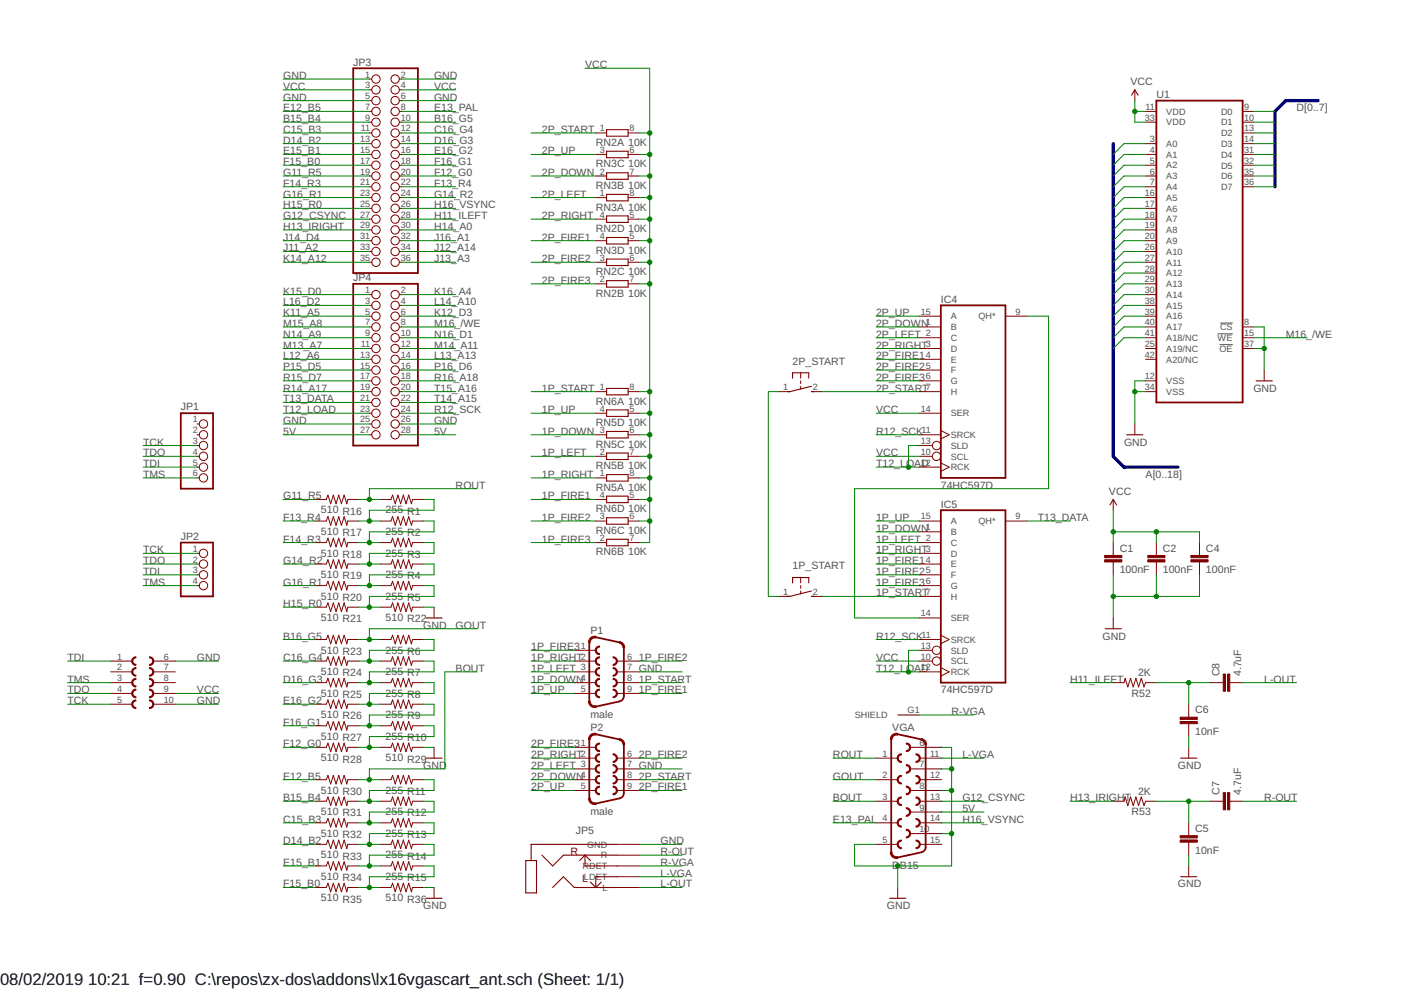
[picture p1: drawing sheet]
<svg xmlns="http://www.w3.org/2000/svg" width="297mm" height="210mm" viewBox="0 0 297 210" stroke-linecap="round" stroke-linejoin="round" font-family="sans-serif">
<defs><g id="words">
<g font-size="3.5">
<text x="0" y="208.9">08/02/2019</text>
<text x="18.7" y="208.9">10:21 f=0.90 C:\repos\zx-dos\addons\lx16vgascart_ant.sch (Sheet: 1/1)</text>
</g>
<g font-size="2.2" fill="#505050">
<text x="60" y="16.8">GND</text>
<text x="74.9" y="13.9">JP3</text>
<text x="92" y="16.8">GND</text>
<text x="124" y="14.5">VCC</text>
<text x="60" y="21.3">GND</text>
<text x="60" y="19">VCC</text>
<text x="60" y="23.6">E12_B5</text>
<text x="92" y="21.3">GND</text>
<text x="92" y="19">VCC</text>
<text x="92" y="23.6">E13_PAL</text>
<text x="239.7" y="18.1">VCC</text>
<text x="245.2" y="20.9">U1</text>
<text x="274.9" y="23.6">D[0..7]</text>
<text x="60" y="25.9">B15_B4</text>
<text x="60" y="28.2">C15_B3</text>
<text x="92" y="25.9">B16_G5</text>
<text x="92" y="28.2">C16_G4</text>
<text x="114.9" y="28.2">2P_START</text>
<text x="60" y="30.5">D14_B2</text>
<text x="60" y="32.8">E15_B1</text>
<text x="60" y="35">F15_B0</text>
<text x="92" y="32.8">E16_G2</text>
<text x="92" y="35">F16_G1</text>
<text x="92" y="30.5">D16_G3</text>
<text x="114.9" y="32.8">2P_UP</text>
<text x="126.3" y="30.9">RN2A 10K</text>
<text x="126.3" y="35.5">RN3C 10K</text>
<text x="60" y="39.6">F14_R3</text>
<text x="60" y="37.3">G11_R5</text>
<text x="60" y="41.9">G16_R1</text>
<text x="92" y="41.9">G14_R2</text>
<text x="92" y="37.3">F12_G0</text>
<text x="92" y="39.6">F13_R4</text>
<text x="114.9" y="41.9">2P_LEFT</text>
<text x="114.9" y="37.3">2P_DOWN</text>
<text x="126.3" y="40.1">RN3B 10K</text>
<text x="60" y="46.5">G12_CSYNC</text>
<text x="60" y="44.2">H15_R0</text>
<text x="92" y="46.5">H11_ILEFT</text>
<text x="92" y="44.2">H16_VSYNC</text>
<text x="114.9" y="46.5">2P_RIGHT</text>
<text x="126.3" y="44.6">RN3A 10K</text>
<text x="60" y="51">J14_D4</text>
<text x="60" y="53.3">J11_A2</text>
<text x="60" y="48.8">H13_IRIGHT</text>
<text x="92" y="53.3">J12_A14</text>
<text x="92" y="51">J16_A1</text>
<text x="92" y="48.8">H14_A0</text>
<text x="114.9" y="51">2P_FIRE1</text>
<text x="126.3" y="49.2">RN2D 10K</text>
<text x="126.3" y="53.8">RN3D 10K</text>
<text x="60" y="55.6">K14_A12</text>
<text x="74.9" y="59.6">JP4</text>
<text x="92" y="55.6">J13_A3</text>
<text x="114.9" y="55.6">2P_FIRE2</text>
<text x="126.3" y="58.4">RN2C 10K</text>
<text x="60" y="64.8">L16_D2</text>
<text x="60" y="62.5">K15_D0</text>
<text x="92" y="64.8">L14_A10</text>
<text x="92" y="62.5">K16_A4</text>
<text x="114.9" y="60.2">2P_FIRE3</text>
<text x="126.3" y="62.9">RN2B 10K</text>
<text x="199.5" y="64.2">IC4</text>
<text x="60" y="67">K11_A5</text>
<text x="60" y="71.6">N14_A9</text>
<text x="60" y="69.3">M15_A8</text>
<text x="92" y="67">K12_D3</text>
<text x="92" y="69.3">M16_/WE</text>
<text x="92" y="71.6">N16_D1</text>
<text x="185.8" y="71.6">2P_LEFT</text>
<text x="185.8" y="69.3">2P_DOWN</text>
<text x="185.8" y="67">2P_UP</text>
<text x="272.6" y="71.6">M16_/WE</text>
<text x="60" y="73.9">M13_A7</text>
<text x="60" y="76.2">L12_A6</text>
<text x="92" y="76.2">L13_A13</text>
<text x="92" y="73.9">M14_A11</text>
<text x="168" y="77.3">2P_START</text>
<text x="185.8" y="73.9">2P_RIGHT</text>
<text x="185.8" y="76.2">2P_FIRE1</text>
<text x="60" y="78.5">P15_D5</text>
<text x="60" y="80.7">R15_D7</text>
<text x="60" y="83">R14_A17</text>
<text x="92" y="78.5">P16_D6</text>
<text x="92" y="83">T15_A16</text>
<text x="92" y="80.7">R16_A18</text>
<text x="114.9" y="83">1P_START</text>
<text x="185.8" y="78.5">2P_FIRE2</text>
<text x="185.8" y="80.7">2P_FIRE3</text>
<text x="185.8" y="83">2P_START</text>
<text x="265.8" y="83">GND</text>
<text x="38.3" y="87">JP1</text>
<text x="60" y="89.9">GND</text>
<text x="60" y="85.3">T13_DATA</text>
<text x="60" y="87.6">T12_LOAD</text>
<text x="92" y="89.9">GND</text>
<text x="92" y="87.6">R12_SCK</text>
<text x="92" y="85.3">T14_A15</text>
<text x="114.9" y="87.6">1P_UP</text>
<text x="126.3" y="85.8">RN6A 10K</text>
<text x="185.8" y="87.6">VCC</text>
<text x="30.3" y="94.5">TCK</text>
<text x="60" y="92.2">5V</text>
<text x="92" y="92.2">5V</text>
<text x="114.9" y="92.2">1P_DOWN</text>
<text x="126.3" y="94.9">RN5C 10K</text>
<text x="126.3" y="90.3">RN5D 10K</text>
<text x="185.8" y="92.2">R12_SCK</text>
<text x="238.3" y="94.5">GND</text>
<text x="30.3" y="96.7">TDO</text>
<text x="30.3" y="99">TDI</text>
<text x="30.3" y="101.3">TMS</text>
<text x="114.9" y="96.7">1P_LEFT</text>
<text x="114.9" y="101.3">1P_RIGHT</text>
<text x="126.3" y="99.5">RN5B 10K</text>
<text x="185.8" y="96.7">VCC</text>
<text x="185.8" y="99">T12_LOAD</text>
<text x="242.9" y="101.3">A[0..18]</text>
<text x="60" y="105.9">G11_R5</text>
<text x="96.6" y="103.6">ROUT</text>
<text x="114.9" y="105.9">1P_FIRE1</text>
<text x="126.3" y="104.1">RN5A 10K</text>
<text x="199.5" y="103.6">74HC597D</text>
<text x="199.5" y="107.6">IC5</text>
<text x="235.1" y="105">VCC</text>
<text x="60" y="110.5">F13_R4</text>
<text x="68" y="108.9">510 R16</text>
<text x="68" y="113.4">510 R17</text>
<text x="81.8" y="108.9">255 R1</text>
<text x="81.8" y="113.4">255 R2</text>
<text x="114.9" y="110.5">1P_FIRE2</text>
<text x="126.3" y="113.2">RN6C 10K</text>
<text x="126.3" y="108.6">RN6D 10K</text>
<text x="185.8" y="110.5">1P_UP</text>
<text x="185.8" y="112.7">1P_DOWN</text>
<text x="220" y="110.5">T13_DATA</text>
<text x="30.3" y="117.3">TCK</text>
<text x="30.3" y="119.6">TDO</text>
<text x="38.3" y="114.5">JP2</text>
<text x="60" y="119.6">G14_R2</text>
<text x="60" y="115">F14_R3</text>
<text x="68" y="118">510 R18</text>
<text x="81.8" y="118">255 R3</text>
<text x="114.9" y="115">1P_FIRE3</text>
<text x="126.3" y="117.8">RN6B 10K</text>
<text x="185.8" y="115">1P_LEFT</text>
<text x="185.8" y="117.3">1P_RIGHT</text>
<text x="185.8" y="119.6">1P_FIRE1</text>
<text x="237.4" y="117">C1</text>
<text x="246.6" y="117">C2</text>
<text x="255.7" y="117">C4</text>
<text x="30.3" y="121.9">TDI</text>
<text x="30.3" y="124.2">TMS</text>
<text x="60" y="124.2">G16_R1</text>
<text x="68" y="122.6">510 R19</text>
<text x="81.8" y="122.6">255 R4</text>
<text x="168" y="120.7">1P_START</text>
<text x="185.8" y="121.9">1P_FIRE2</text>
<text x="185.8" y="124.2">1P_FIRE3</text>
<text x="237.4" y="121.5">100nF</text>
<text x="246.6" y="121.5">100nF</text>
<text x="255.7" y="121.5">100nF</text>
<text x="60" y="128.7">H15_R0</text>
<text x="68" y="127.1">510 R20</text>
<text x="68" y="131.7">510 R21</text>
<text x="81.8" y="127.1">255 R5</text>
<text x="81.8" y="131.7">510 R22</text>
<text x="185.8" y="126.5">1P_START</text>
<text x="60" y="135.6">B16_G5</text>
<text x="89.8" y="133.3">GND</text>
<text x="96.6" y="133.3">GOUT</text>
<text x="112.6" y="137.9">1P_FIRE3</text>
<text x="125.2" y="134.5">P1</text>
<text x="185.8" y="135.6">R12_SCK</text>
<text x="233.8" y="135.6">GND</text>
<text x="14.3" y="140.2">TDI</text>
<text x="41.8" y="140.2">GND</text>
<text x="60" y="140.2">C16_G4</text>
<text x="68" y="138.6">510 R23</text>
<text x="68" y="143.1">510 R24</text>
<text x="81.8" y="138.6">255 R6</text>
<text x="81.8" y="143.1">255 R7</text>
<text x="96.6" y="142.5">BOUT</text>
<text x="112.6" y="142.5">1P_LEFT</text>
<text x="112.6" y="140.2">1P_RIGHT</text>
<text x="135.5" y="142.5">GND</text>
<text x="135.5" y="140.2">1P_FIRE2</text>
<text x="185.8" y="140.2">VCC</text>
<text x="185.8" y="142.5">T12_LOAD</text>
<text x="241.3" y="143.4">2K</text>
<text x="258.6" y="143.4" transform="rotate(-90 258.6 143.4)">C8</text>
<text x="263.1" y="143.4" transform="rotate(-90 263.1 143.4)">4.7uF</text>
<text x="14.3" y="149.3">TCK</text>
<text x="14.3" y="147">TDO</text>
<text x="14.3" y="144.7">TMS</text>
<text x="41.8" y="149.3">GND</text>
<text x="41.8" y="147">VCC</text>
<text x="60" y="149.3">E16_G2</text>
<text x="60" y="144.7">D16_G3</text>
<text x="68" y="147.7">510 R25</text>
<text x="81.8" y="147.7">255 R8</text>
<text x="112.6" y="147">1P_UP</text>
<text x="112.6" y="144.7">1P_DOWN</text>
<text x="135.5" y="144.7">1P_START</text>
<text x="135.5" y="147">1P_FIRE1</text>
<text x="199.5" y="147">74HC597D</text>
<text x="226.9" y="144.7">H11_ILEFT</text>
<text x="239.9" y="147.7">R52</text>
<text x="268" y="144.7">L-OUT</text>
<text x="60" y="153.9">F16_G1</text>
<text x="68" y="152.3">510 R26</text>
<text x="81.8" y="152.3">255 R9</text>
<text x="125.2" y="152.2">male</text>
<text x="125.2" y="155">P2</text>
<text x="189.2" y="155">VGA</text>
<text x="201.8" y="151.6">R-VGA</text>
<text x="253.4" y="155.8">10nF</text>
<text x="253.4" y="151.3">C6</text>
<text x="60" y="158.5">F12_G0</text>
<text x="68" y="156.9">510 R27</text>
<text x="68" y="161.4">510 R28</text>
<text x="81.8" y="156.9">255 R10</text>
<text x="81.8" y="161.4">510 R29</text>
<text x="112.6" y="160.7">2P_RIGHT</text>
<text x="112.6" y="158.5">2P_FIRE3</text>
<text x="135.5" y="160.7">2P_FIRE2</text>
<text x="176.6" y="160.7">ROUT</text>
<text x="204" y="160.7">L-VGA</text>
<text x="60" y="165.3">E12_B5</text>
<text x="89.8" y="163">GND</text>
<text x="112.6" y="163">2P_LEFT</text>
<text x="112.6" y="165.3">2P_DOWN</text>
<text x="112.6" y="167.6">2P_UP</text>
<text x="135.5" y="163">GND</text>
<text x="135.5" y="167.6">2P_FIRE1</text>
<text x="135.5" y="165.3">2P_START</text>
<text x="176.6" y="165.3">GOUT</text>
<text x="249.8" y="163">GND</text>
<text x="60" y="169.9">B15_B4</text>
<text x="68" y="168.3">510 R30</text>
<text x="68" y="172.9">510 R31</text>
<text x="81.8" y="168.3">255 R11</text>
<text x="81.8" y="172.9">255 R12</text>
<text x="125.2" y="172.7">male</text>
<text x="176.6" y="169.9">BOUT</text>
<text x="204" y="169.9">G12_CSYNC</text>
<text x="204" y="172.2">5V</text>
<text x="226.9" y="169.9">H13_IRIGHT</text>
<text x="239.9" y="172.8">R53</text>
<text x="241.3" y="168.5">2K</text>
<text x="258.6" y="168.5" transform="rotate(-90 258.6 168.5)">C7</text>
<text x="263.1" y="168.5" transform="rotate(-90 263.1 168.5)">4.7uF</text>
<text x="268" y="169.9">R-OUT</text>
<text x="60" y="179">D14_B2</text>
<text x="60" y="174.5">C15_B3</text>
<text x="68" y="177.4">510 R32</text>
<text x="81.8" y="177.4">255 R13</text>
<text x="122.1" y="176.7">JP5</text>
<text x="140" y="179">GND</text>
<text x="176.6" y="174.5">E13_PAL</text>
<text x="204" y="174.5">H16_VSYNC</text>
<text x="253.4" y="176.4">C5</text>
<text x="60" y="183.6">E15_B1</text>
<text x="68" y="182">510 R33</text>
<text x="81.8" y="182">255 R14</text>
<text x="140" y="181.3">R-OUT</text>
<text x="140" y="183.6">R-VGA</text>
<text x="140" y="185.9">L-VGA</text>
<text x="189.2" y="184.2">D</text>
<text x="190.8" y="184.2">B15</text>
<text x="253.4" y="181">10nF</text>
<text x="60" y="188.2">F15_B0</text>
<text x="68" y="186.6">510 R34</text>
<text x="68" y="191.1">510 R35</text>
<text x="81.8" y="186.6">255 R15</text>
<text x="81.8" y="191.1">510 R36</text>
<text x="140" y="188.2">L-OUT</text>
<text x="249.8" y="188.2">GND</text>
<text x="89.8" y="192.7">GND</text>
<text x="188" y="192.7">GND</text>
</g>
<g font-size="2.2" fill="#800000">
<text x="120.9" y="181.3">R</text>
<text x="123.4" y="187">L</text>
</g>
<g font-size="1.9" fill="#505050">
<text x="77.4" y="16.4">1</text>
<text x="85" y="16.4">2</text>
<text x="77.4" y="18.7">3</text>
<text x="77.4" y="21">5</text>
<text x="77.4" y="23.3">7</text>
<text x="85" y="18.7">4</text>
<text x="85" y="21">6</text>
<text x="85" y="23.3">8</text>
<text x="242.8" y="23.3">11</text>
<text x="263.8" y="23.3">9</text>
<text x="76.5" y="27.9">11</text>
<text x="77.4" y="25.6">9</text>
<text x="85" y="25.6">10</text>
<text x="85" y="27.9">12</text>
<text x="127.2" y="27.9">1</text>
<text x="133.5" y="27.9">8</text>
<text x="242.7" y="25.6">33</text>
<text x="247.3" y="24.3">VDD</text>
<text x="247.3" y="26.6">VDD</text>
<text x="258.9" y="24.3">D0</text>
<text x="258.9" y="26.6">D1</text>
<text x="258.9" y="28.9">D2</text>
<text x="263.8" y="25.6">10</text>
<text x="263.8" y="27.9">13</text>
<text x="76.3" y="30.1">13</text>
<text x="76.3" y="32.4">15</text>
<text x="76.3" y="34.7">17</text>
<text x="85" y="30.1">14</text>
<text x="85" y="32.4">16</text>
<text x="85" y="34.7">18</text>
<text x="127.2" y="32.4">3</text>
<text x="133.5" y="32.4">6</text>
<text x="243.8" y="30.1">3</text>
<text x="243.8" y="32.4">4</text>
<text x="243.8" y="34.7">5</text>
<text x="247.3" y="31.2">A0</text>
<text x="247.3" y="33.4">A1</text>
<text x="247.3" y="35.7">A2</text>
<text x="258.9" y="31.2">D3</text>
<text x="258.9" y="33.4">D4</text>
<text x="258.9" y="35.7">D5</text>
<text x="263.8" y="30.1">14</text>
<text x="263.8" y="32.4">31</text>
<text x="263.8" y="34.7">32</text>
<text x="76.3" y="37">19</text>
<text x="76.3" y="39.3">21</text>
<text x="76.3" y="41.6">23</text>
<text x="85" y="37">20</text>
<text x="85" y="39.3">22</text>
<text x="85" y="41.6">24</text>
<text x="127.2" y="37">2</text>
<text x="127.2" y="41.6">1</text>
<text x="133.5" y="37">7</text>
<text x="133.5" y="41.6">8</text>
<text x="242.7" y="41.6">16</text>
<text x="243.8" y="37">6</text>
<text x="243.8" y="39.3">7</text>
<text x="247.3" y="38">A3</text>
<text x="247.3" y="40.3">A4</text>
<text x="258.9" y="38">D6</text>
<text x="258.9" y="40.3">D7</text>
<text x="263.8" y="37">35</text>
<text x="263.8" y="39.3">36</text>
<text x="76.3" y="43.9">25</text>
<text x="76.3" y="46.1">27</text>
<text x="85" y="43.9">26</text>
<text x="85" y="46.1">28</text>
<text x="127.2" y="46.1">4</text>
<text x="133.5" y="46.1">5</text>
<text x="242.7" y="43.9">17</text>
<text x="242.7" y="46.1">18</text>
<text x="247.3" y="42.6">A5</text>
<text x="247.3" y="44.9">A6</text>
<text x="247.3" y="47.2">A7</text>
<text x="76.3" y="48.4">29</text>
<text x="76.3" y="50.7">31</text>
<text x="76.3" y="53">33</text>
<text x="85" y="48.4">30</text>
<text x="85" y="50.7">32</text>
<text x="85" y="53">34</text>
<text x="127.2" y="50.7">4</text>
<text x="133.5" y="50.7">5</text>
<text x="242.7" y="48.4">19</text>
<text x="242.7" y="50.7">20</text>
<text x="242.7" y="53">26</text>
<text x="247.3" y="49.4">A8</text>
<text x="247.3" y="51.7">A9</text>
<text x="76.3" y="55.3">35</text>
<text x="85" y="55.3">36</text>
<text x="127.2" y="55.3">3</text>
<text x="127.2" y="59.9">2</text>
<text x="133.5" y="55.3">6</text>
<text x="133.5" y="59.9">7</text>
<text x="242.7" y="55.3">27</text>
<text x="242.7" y="57.6">28</text>
<text x="242.7" y="59.9">29</text>
<text x="247.3" y="54">A10</text>
<text x="247.3" y="56.3">A11</text>
<text x="247.3" y="58.6">A12</text>
<text x="77.4" y="62.1">1</text>
<text x="77.4" y="64.4">3</text>
<text x="85" y="62.1">2</text>
<text x="85" y="64.4">4</text>
<text x="242.7" y="62.1">30</text>
<text x="242.7" y="64.4">38</text>
<text x="247.3" y="60.9">A13</text>
<text x="247.3" y="63.2">A14</text>
<text x="247.3" y="65.4">A15</text>
<text x="77.4" y="66.7">5</text>
<text x="77.4" y="69">7</text>
<text x="77.4" y="71.3">9</text>
<text x="85" y="66.7">6</text>
<text x="85" y="69">8</text>
<text x="85" y="71.3">10</text>
<text x="195.2" y="66.7">15</text>
<text x="196.3" y="69">1</text>
<text x="196.3" y="71.3">2</text>
<text x="201.6" y="70">B</text>
<text x="201.6" y="67.7">A</text>
<text x="207.4" y="67.7">QH*</text>
<text x="215.3" y="66.7">9</text>
<text x="242.7" y="66.7">39</text>
<text x="242.7" y="69">40</text>
<text x="242.7" y="71.3">41</text>
<text x="247.3" y="67.7">A16</text>
<text x="247.3" y="70">A17</text>
<text x="258.7" y="70">CS</text>
<text x="263.8" y="69">8</text>
<text x="263.8" y="71.3">15</text>
<text x="76.3" y="75.9">13</text>
<text x="76.5" y="73.6">11</text>
<text x="85" y="73.6">12</text>
<text x="85" y="75.9">14</text>
<text x="196.3" y="73.6">3</text>
<text x="196.3" y="75.9">4</text>
<text x="201.6" y="72.3">C</text>
<text x="201.6" y="74.6">D</text>
<text x="201.6" y="76.9">E</text>
<text x="242.7" y="73.6">25</text>
<text x="242.7" y="75.9">42</text>
<text x="247.3" y="72.3">A18/NC</text>
<text x="247.3" y="74.6">A19/NC</text>
<text x="247.3" y="76.9">A20/NC</text>
<text x="258.1" y="72.3">WE</text>
<text x="258.6" y="74.6">OE</text>
<text x="263.8" y="73.6">37</text>
<text x="76.3" y="78.1">15</text>
<text x="76.3" y="80.4">17</text>
<text x="76.3" y="82.7">19</text>
<text x="85" y="78.1">16</text>
<text x="85" y="80.4">18</text>
<text x="85" y="82.7">20</text>
<text x="127.2" y="82.7">1</text>
<text x="133.5" y="82.7">8</text>
<text x="166.1" y="82.7">1</text>
<text x="172.4" y="82.7">2</text>
<text x="196.3" y="78.1">5</text>
<text x="196.3" y="80.4">6</text>
<text x="196.3" y="82.7">7</text>
<text x="201.6" y="79.1">F</text>
<text x="201.6" y="81.4">G</text>
<text x="201.6" y="83.7">H</text>
<text x="242.7" y="80.4">12</text>
<text x="242.7" y="82.7">34</text>
<text x="247.3" y="81.4">VSS</text>
<text x="247.3" y="83.7">VSS</text>
<text x="40.9" y="89.6">1</text>
<text x="76.3" y="85">21</text>
<text x="76.3" y="87.3">23</text>
<text x="76.3" y="89.6">25</text>
<text x="85" y="85">22</text>
<text x="85" y="87.3">24</text>
<text x="85" y="89.6">26</text>
<text x="127.2" y="87.3">4</text>
<text x="133.5" y="87.3">5</text>
<text x="195.2" y="87.3">14</text>
<text x="201.6" y="88.3">SER</text>
<text x="40.9" y="91.9">2</text>
<text x="40.9" y="94.1">3</text>
<text x="76.3" y="91.9">27</text>
<text x="85" y="91.9">28</text>
<text x="127.2" y="91.9">3</text>
<text x="133.5" y="91.9">6</text>
<text x="195.2" y="94.1">13</text>
<text x="195.4" y="91.9">11</text>
<text x="201.6" y="92.9">SRCK</text>
<text x="201.6" y="95.1">SLD</text>
<text x="40.9" y="96.4">4</text>
<text x="40.9" y="98.7">5</text>
<text x="40.9" y="101">6</text>
<text x="127.2" y="96.4">2</text>
<text x="127.2" y="101">1</text>
<text x="133.5" y="96.4">7</text>
<text x="133.5" y="101">8</text>
<text x="195.2" y="96.4">10</text>
<text x="195.2" y="98.7">12</text>
<text x="201.6" y="97.4">SCL</text>
<text x="201.6" y="99.7">RCK</text>
<text x="127.2" y="105.6">4</text>
<text x="133.5" y="105.6">5</text>
<text x="127.2" y="110.1">3</text>
<text x="133.5" y="110.1">6</text>
<text x="195.2" y="110.1">15</text>
<text x="196.3" y="112.4">1</text>
<text x="201.6" y="113.4">B</text>
<text x="201.6" y="111.1">A</text>
<text x="207.4" y="111.2">QH*</text>
<text x="215.3" y="110.1">9</text>
<text x="40.9" y="117">1</text>
<text x="40.9" y="119.3">2</text>
<text x="127.2" y="114.7">2</text>
<text x="133.5" y="114.7">7</text>
<text x="196.3" y="114.7">2</text>
<text x="196.3" y="117">3</text>
<text x="196.3" y="119.3">4</text>
<text x="201.6" y="115.7">C</text>
<text x="201.6" y="118">D</text>
<text x="40.9" y="121.6">3</text>
<text x="40.9" y="123.9">4</text>
<text x="196.3" y="121.6">5</text>
<text x="196.3" y="123.9">6</text>
<text x="201.6" y="120.3">E</text>
<text x="201.6" y="122.6">F</text>
<text x="201.6" y="124.9">G</text>
<text x="166.1" y="126.1">1</text>
<text x="172.4" y="126.1">2</text>
<text x="195.2" y="130.7">14</text>
<text x="196.3" y="126.1">7</text>
<text x="201.6" y="127.1">H</text>
<text x="201.6" y="131.7">SER</text>
<text x="123.1" y="137.6">1</text>
<text x="195.2" y="137.6">13</text>
<text x="195.4" y="135.3">11</text>
<text x="201.6" y="136.3">SRCK</text>
<text x="24.9" y="139.9">1</text>
<text x="24.9" y="142.1">2</text>
<text x="34.7" y="139.9">6</text>
<text x="34.7" y="142.1">7</text>
<text x="123.1" y="139.9">2</text>
<text x="123.1" y="142.1">3</text>
<text x="133" y="139.9">6</text>
<text x="133" y="142.1">7</text>
<text x="195.2" y="139.9">10</text>
<text x="195.2" y="142.1">12</text>
<text x="201.6" y="140.9">SCL</text>
<text x="201.6" y="143.1">RCK</text>
<text x="201.6" y="138.6">SLD</text>
<text x="24.9" y="144.4">3</text>
<text x="24.9" y="146.7">4</text>
<text x="24.9" y="149">5</text>
<text x="34.7" y="144.4">8</text>
<text x="34.7" y="146.7">9</text>
<text x="34.7" y="149">10</text>
<text x="123.1" y="144.4">4</text>
<text x="123.1" y="146.7">5</text>
<text x="133" y="144.4">8</text>
<text x="133" y="146.7">9</text>
<text x="181.2" y="152.3">SHIELD</text>
<text x="192.4" y="151.3">G1</text>
<text x="123.1" y="158.1">1</text>
<text x="123.1" y="160.4">2</text>
<text x="133" y="160.4">6</text>
<text x="187.1" y="160.4">1</text>
<text x="194.9" y="158.1">6</text>
<text x="197.2" y="160.4">11</text>
<text x="123.1" y="162.7">3</text>
<text x="123.1" y="165">4</text>
<text x="123.1" y="167.3">5</text>
<text x="133" y="162.7">7</text>
<text x="133" y="165">8</text>
<text x="133" y="167.3">9</text>
<text x="187.1" y="165">2</text>
<text x="194.9" y="162.7">7</text>
<text x="194.9" y="167.3">8</text>
<text x="197.2" y="165">12</text>
<text x="187.1" y="169.6">3</text>
<text x="194.9" y="171.8">9</text>
<text x="197.2" y="169.6">13</text>
<text x="124.5" y="179.7">GND</text>
<text x="187.1" y="174.1">4</text>
<text x="187.1" y="178.7">5</text>
<text x="194.9" y="176.4">10</text>
<text x="197.2" y="174.1">14</text>
<text x="197.2" y="178.7">15</text>
<text x="123.5" y="184.3">RDET</text>
<text x="127.4" y="182">R</text>
<text x="123.8" y="186.6">LDET</text>
<text x="127.7" y="188.9">L</text>
</g>
</g></defs>
<path d="M258.1 70.8h3.3M258.6 73.1h2.8M258.7 68.5h2.7" fill="none" stroke="#505050" stroke-width=".21"/>
<g fill="none" stroke="#800000" stroke-width=".23">
<path d="M128.6 27.5h4.6v1.4h-4.6zM128.6 32.1h4.6v1.3h-4.6zM128.6 36.6h4.6v1.4h-4.6zM239.9 20.2l.7-1.2 .7 1.2M128.6 41.2h4.6v1.4h-4.6zM128.6 45.8h4.6v1.4h-4.6zM128.6 50.4h4.6v1.3h-4.6zM128.6 54.9h4.6v1.4h-4.6zM128.6 59.5h4.6v1.4h-4.6zM128.6 82.4h4.6v1.3h-4.6zM128.6 86.9h4.6v1.4h-4.6zM128.6 91.5h4.6v1.4h-4.6z"/>
<path d="M128.6 96.1h4.6v1.3h-4.6zM168 80.2v-1.2h3.5v1.2M172 81.9l-4.5 1.1h-.6M172 83h.6M238.9 92.2h3.4M266.3 80.8h3.4M128.6 100.6h4.6v1.4h-4.6zM128.6 105.2h4.6v1.4h-4.6zM128.6 109.8h4.6v1.3h-4.6zM128.6 114.3h4.6v1.4h-4.6zM235.4 107l.6-1.1 .7 1.1M90.3 131h3.4"/>
<path d="M168 123.6v-1.2h3.5v1.2M172 125.3l-4.5 1.1h-.6M172 126.4h.6M234.3 133.3h3.4M90.3 160.7h3.4M130.9 179h-18.3v3.5M250.3 160.7h3.4M90.3 190.5h3.4M111.5 182.5h2.2v6.8h-2.2zM114.9 181.3l2.3 2.3 2.3-2.3h11.4M117.2 188.2l2.3-2.3 2.3 2.3h9.1M124 181.3l-1.1 1.2"/>
<path d="M124 181.3v2.3h6.9M124 181.3l1.2 1.2M125.2 187l1.1 1.2M127.5 187l-1.2 1.2M130.9 185.9h-4.6v2.3M188.6 190.5h3.4M250.3 185.9h3.4"/>
</g>
<g fill="none" stroke="#800000" stroke-width=".21">
<path d="M78.3 16.8h.5M78.3 19h.5M84.7 16.8h.5M84.7 19h.5M240.6 19v2.3M78.3 21.3h.5M78.3 23.6h.5M78.3 25.9h.5M78.3 28.2h.5M78.3 30.5h.5M78.3 32.7h.5M78.3 35h.5"/>
<path d="M78.3 37.3h.5M78.3 39.6h.5M84.7 21.3h.5M84.7 23.6h.5M84.7 25.9h.5M84.7 28.2h.5M84.7 30.5h.5M84.7 32.7h.5M84.7 35h.5M84.7 37.3h.5M84.7 39.6h.5M126.3 28.2h2.3"/>
<path d="M126.3 32.7h2.3M126.3 37.3h2.3M133.2 28.2h2.3M133.2 32.7h2.3M133.2 37.3h2.3M242.9 23.6h2.3M242.9 25.9h2.3M242.9 30.5h2.3M242.9 32.7h2.3M242.9 35h2.3M242.9 37.3h2.3M242.9 39.6h2.3"/>
<path d="M263.5 23.6h2.2M263.5 25.9h2.2M263.5 28.2h2.2M263.5 30.5h2.2M263.5 32.7h2.2M263.5 35h2.2M263.5 37.3h2.2M263.5 39.6h2.2M78.3 41.9h.5M78.3 44.2h.5M78.3 46.5h.5M78.3 48.7h.5"/>
<path d="M78.3 51h.5M78.3 53.3h.5M78.3 55.6h.5M84.7 41.9h.5M84.7 44.2h.5M84.7 46.5h.5M84.7 48.7h.5M84.7 51h.5M84.7 53.3h.5M84.7 55.6h.5M126.3 41.9h2.3M126.3 46.5h2.3"/>
<path d="M126.3 51h2.3M126.3 55.6h2.3M133.2 41.9h2.3M133.2 46.5h2.3M133.2 51h2.3M133.2 55.6h2.3M242.9 41.9h2.3M242.9 44.2h2.3M242.9 46.5h2.3M242.9 48.7h2.3M242.9 51h2.3M242.9 53.3h2.3"/>
<path d="M242.9 55.6h2.3M242.9 57.9h2.3M78.3 62.5h.5M78.3 64.7h.5M78.3 67h.5M78.3 69.3h.5M78.3 71.6h.5M78.3 73.9h.5M78.3 76.2h.5M78.3 78.5h.5M84.7 62.5h.5M84.7 64.7h.5"/>
<path d="M84.7 67h.5M84.7 69.3h.5M84.7 71.6h.5M84.7 73.9h.5M84.7 76.2h.5M84.7 78.5h.5M126.3 60.2h2.3M133.2 60.2h2.3M169.8 79v1.2M194.9 67h4.6M194.9 69.3h4.6M194.9 71.6h4.6"/>
<path d="M194.9 73.9h4.6M194.9 76.2h4.6M194.9 78.5h4.6M213.2 67h4.5M242.9 62.5h2.3M242.9 64.7h2.3M242.9 67h2.3M242.9 69.3h2.3M242.9 71.6h2.3M242.9 73.9h2.3M242.9 76.2h2.3M242.9 60.2h2.3"/>
<path d="M263.5 69.3h2.2M263.5 71.6h2.2M263.5 73.9h2.2M268 78.5v2.3M41.7 89.9h.5M41.7 92.2h.5M41.7 96.8h.5M41.7 99h.5M41.7 94.5h.5M78.3 80.8h.5M78.3 83h.5M78.3 85.3h.5"/>
<path d="M78.3 87.6h.5M78.3 89.9h.5M78.3 92.2h.5M84.7 80.8h.5M84.7 83h.5M84.7 85.3h.5M84.7 87.6h.5M84.7 89.9h.5M84.7 92.2h.5M126.3 83h2.3M126.3 87.6h2.3M126.3 92.2h2.3"/>
<path d="M126.3 96.8h2.3M133.2 83h2.3M133.2 87.6h2.3M133.2 92.2h2.3M133.2 96.8h2.3M165.2 83h2.3M169.8 80.8v.5M169.8 81.9v.6M172 83h2.3M194.9 80.8h4.6M194.9 83h4.6M194.9 87.6h4.6"/>
<path d="M194.9 92.2h4.6M194.9 96.8h2.8M194.9 99h4.6M194.9 94.5h2.8M199.5 91.3l1.8 .9-1.8 .9M199.5 98.1l1.8 .9-1.8 .9M240.6 89.9v2.3M242.9 80.8h2.3M242.9 83h2.3M41.7 101.3h.5M41.7 117.3h.5M41.7 119.6h.5"/>
<path d="M66.9 110.5h2.3l.3-1 .6 1.9 .6-1.9 .5 1.9 .6-1.9 .6 1.9 .6-1.9 .5 1.9 .2-.9h2.3M66.9 115h2.3l.3-.9 .6 1.9 .6-1.9 .5 1.9 .6-1.9 .6 1.9 .6-1.9 .5 1.9 .2-1h2.3M66.9 105.9h2.3l.3-.9 .6 1.8 .6-1.8 .5 1.8 .6-1.8 .6 1.8 .6-1.8 .5 1.8 .2-.9h2.3M66.9 119.6h2.3l.3-.9 .6 1.8 .6-1.8 .5 1.8 .6-1.8 .6 1.8 .6-1.8 .5 1.8 .2-.9h2.3M80.6 110.5h2.3l.3-1 .6 1.9 .6-1.9 .5 1.9 .6-1.9 .6 1.9 .6-1.9 .5 1.9 .3-.9h2.2M80.6 115h2.3l.3-.9 .6 1.9 .6-1.9 .5 1.9 .6-1.9 .6 1.9 .6-1.9 .5 1.9 .3-1h2.2M80.6 105.9h2.3l.3-.9 .6 1.8 .6-1.8 .5 1.8 .6-1.8 .6 1.8 .6-1.8 .5 1.8 .3-.9h2.2M80.6 119.6h2.3l.3-.9 .6 1.8 .6-1.8 .5 1.8 .6-1.8 .6 1.8 .6-1.8 .5 1.8 .3-.9h2.2M126.3 110.5h2.3M126.3 115h2.3M126.3 101.3h2.3M126.3 105.9h2.3"/>
<path d="M133.2 110.5h2.3M133.2 115h2.3M133.2 101.3h2.3M133.2 105.9h2.3M194.9 110.5h4.6M194.9 115h4.6M194.9 112.8h4.6M194.9 117.3h4.6M194.9 119.6h4.6M213.2 110.5h4.5M236 105.9v2.3M236 115v2.8"/>
<path d="M236 119.1v2.8M245.2 115v2.8M245.2 119.1v2.8M254.3 115v2.8M254.3 119.1v2.8M41.7 121.9h.5M41.7 124.2h.5M66.9 124.2h2.3l.3-.9 .6 1.8 .6-1.8 .5 1.8 .6-1.8 .6 1.8 .6-1.8 .5 1.8 .2-.9h2.3M66.9 135.6h2.3l.3-.9 .6 1.8 .6-1.8 .5 1.8 .6-1.8 .6 1.8 .6-1.8 .5 1.8 .2-.9h2.3M66.9 128.7h2.3l.3-.9 .6 1.9 .6-1.9 .5 1.9 .6-1.9 .6 1.9 .6-1.9 .5 1.9 .2-1h2.3M80.6 124.2h2.3l.3-.9 .6 1.8 .6-1.8 .5 1.8 .6-1.8 .6 1.8 .6-1.8 .5 1.8 .3-.9h2.2M80.6 135.6h2.3l.3-.9 .6 1.8 .6-1.8 .5 1.8 .6-1.8 .6 1.8 .6-1.8 .5 1.8 .3-.9h2.2"/>
<path d="M80.6 128.7h2.3l.3-.9 .6 1.9 .6-1.9 .5 1.9 .6-1.9 .6 1.9 .6-1.9 .5 1.9 .3-1h2.2M92 128.7v2.3M121.8 137.9h4.5M165.2 126.4h2.3M169.8 122.4v1.2M169.8 124.2v.5M169.8 125.3v.6M172 126.4h2.3M194.9 121.9h4.6M194.9 124.2h4.6M194.9 126.4h4.6M194.9 135.6h4.6"/>
<path d="M194.9 137.9h2.8M194.9 131h4.6M199.5 134.7l1.8 .9-1.8 .9M236 131v2.3M23.5 144.7h4.5M23.5 140.2h4.5M23.5 142.5h4.5M23.5 147h4.5M23.5 149.3h4.5M32.6 144.7h4.6M32.6 140.2h4.6M32.6 142.5h4.6"/>
<path d="M32.6 147h4.6M32.6 149.3h4.6M66.9 144.7h2.3l.3-.9 .6 1.8 .6-1.8 .5 1.8 .6-1.8 .6 1.8 .6-1.8 .5 1.8 .2-.9h2.3M66.9 140.2h2.3l.3-.9 .6 1.8 .6-1.8 .5 1.8 .6-1.8 .6 1.8 .6-1.8 .5 1.8 .2-.9h2.3M66.9 158.5h2.3l.3-1 .6 1.9 .6-1.9 .5 1.9 .6-1.9 .6 1.9 .6-1.9 .5 1.9 .2-.9h2.3M66.9 149.3h2.3l.3-.9 .6 1.8 .6-1.8 .5 1.8 .6-1.8 .6 1.8 .6-1.8 .5 1.8 .2-.9h2.3M66.9 153.9h2.3l.3-.9 .6 1.8 .6-1.8 .5 1.8 .6-1.8 .6 1.8 .6-1.8 .5 1.8 .2-.9h2.3M80.6 144.7h2.3l.3-.9 .6 1.8 .6-1.8 .5 1.8 .6-1.8 .6 1.8 .6-1.8 .5 1.8 .3-.9h2.2M80.6 140.2h2.3l.3-.9 .6 1.8 .6-1.8 .5 1.8 .6-1.8 .6 1.8 .6-1.8 .5 1.8 .3-.9h2.2M80.6 158.5h2.3l.3-1 .6 1.9 .6-1.9 .5 1.9 .6-1.9 .6 1.9 .6-1.9 .5 1.9 .3-.9h2.2M80.6 149.3h2.3l.3-.9 .6 1.8 .6-1.8 .5 1.8 .6-1.8 .6 1.8 .6-1.8 .5 1.8 .3-.9h2.2M80.6 153.9h2.3l.3-.9 .6 1.8 .6-1.8 .5 1.8 .6-1.8 .6 1.8 .6-1.8 .5 1.8 .3-.9h2.2"/>
<path d="M92 158.5v2.2M121.8 144.7h4.5M121.8 140.2h4.5M121.8 142.5h4.5M121.8 158.5h4.5M121.8 147h4.5M130.9 144.7h4.6M130.9 140.2h4.6M130.9 142.5h4.6M130.9 147h4.6M190.3 151.6h4.6M192.8 158.5h6.9"/>
<path d="M194.9 140.2h2.8M194.9 142.5h4.6M199.5 141.6l1.8 .9-1.8 .8M236 144.7h2.3l.2-.9 .6 1.8 .6-1.8 .6 1.8 .5-1.8 .6 1.8 .6-1.8 .5 1.8 .4-.9h2.3M252 149.3v2.8M252 153.4v2.8M252 158.5v2.2M256.6 144.7h2.8M260.7 144.7h2.8M66.9 165.3h2.3l.3-.9 .6 1.8 .6-1.8 .5 1.8 .6-1.8 .6 1.8 .6-1.8 .5 1.8 .2-.9h2.3M66.9 169.9h2.3l.3-.9 .6 1.8 .6-1.8 .5 1.8 .6-1.8 .6 1.8 .6-1.8 .5 1.8 .2-.9h2.3M66.9 174.5h2.3l.3-1 .6 1.9 .6-1.9 .5 1.9 .6-1.9 .6 1.9 .6-1.9 .5 1.9 .2-.9h2.3"/>
<path d="M66.9 179h2.3l.3-.9 .6 1.8 .6-1.8 .5 1.8 .6-1.8 .6 1.8 .6-1.8 .5 1.8 .2-.9h2.3M80.6 165.3h2.3l.3-.9 .6 1.8 .6-1.8 .5 1.8 .6-1.8 .6 1.8 .6-1.8 .5 1.8 .3-.9h2.2M80.6 169.9h2.3l.3-.9 .6 1.8 .6-1.8 .5 1.8 .6-1.8 .6 1.8 .6-1.8 .5 1.8 .3-.9h2.2M80.6 174.5h2.3l.3-1 .6 1.9 .6-1.9 .5 1.9 .6-1.9 .6 1.9 .6-1.9 .5 1.9 .3-.9h2.2M80.6 179h2.3l.3-.9 .6 1.8 .6-1.8 .5 1.8 .6-1.8 .6 1.8 .6-1.8 .5 1.8 .3-.9h2.2M121.8 160.7h4.5M121.8 165.3h4.5M121.8 163h4.5M121.8 167.6h4.5M130.9 160.7h4.6M130.9 165.3h4.6M130.9 179h4.6"/>
<path d="M130.9 163h4.6M130.9 167.6h4.6M185.8 160.7h4.5M185.8 165.3h4.5M185.8 169.9h4.5M185.8 174.5h4.5M185.8 179h4.5M192.8 163h6.9M192.8 167.6h6.9M192.8 172.2h6.9M192.8 176.7h6.9M195.1 160.7h4.6"/>
<path d="M195.1 165.3h4.6M195.1 169.9h4.6M195.1 174.5h4.6M195.1 179h4.6M236 169.9h2.3l.2-.9 .6 1.8 .6-1.8 .6 1.8 .5-1.8 .6 1.8 .6-1.8 .5 1.8 .4-.9h2.3M252 174.5v2.7M252 178.6v2.7M256.6 169.9h2.8M260.7 169.9h2.8M66.9 183.6h2.3l.3-.9 .6 1.8 .6-1.8 .5 1.8 .6-1.8 .6 1.8 .6-1.8 .5 1.8 .2-.9h2.3M66.9 188.2h2.3l.3-.9 .6 1.8 .6-1.8 .5 1.8 .6-1.8 .6 1.8 .6-1.8 .5 1.8 .2-.9h2.3M80.6 183.6h2.3l.3-.9 .6 1.8 .6-1.8 .5 1.8 .6-1.8 .6 1.8 .6-1.8 .5 1.8 .3-.9h2.2"/>
<path d="M80.6 188.2h2.3l.3-.9 .6 1.8 .6-1.8 .5 1.8 .6-1.8 .6 1.8 .6-1.8 .5 1.8 .3-.9h2.2M92 188.2v2.3M130.9 183.6h4.6M130.9 188.2h4.6M130.9 181.3h4.6M130.9 185.9h4.6M190.3 188.2v2.3M252 183.6v2.3"/>
<circle cx="79.7" cy="19.1" r=".89"/>
<circle cx="79.7" cy="16.8" r=".89"/>
<circle cx="83.8" cy="19.1" r=".89"/>
<circle cx="83.8" cy="16.8" r=".89"/>
<circle cx="79.7" cy="21.3" r=".89"/>
<circle cx="79.7" cy="37.3" r=".89"/>
<circle cx="79.7" cy="35" r=".89"/>
<circle cx="79.7" cy="28.2" r=".89"/>
<circle cx="79.7" cy="30.5" r=".89"/>
<circle cx="79.7" cy="39.6" r=".89"/>
<circle cx="79.7" cy="32.7" r=".89"/>
<circle cx="79.7" cy="23.6" r=".89"/>
<circle cx="79.7" cy="25.9" r=".89"/>
<circle cx="83.8" cy="21.3" r=".89"/>
<circle cx="83.8" cy="23.6" r=".89"/>
<circle cx="83.8" cy="30.5" r=".89"/>
<circle cx="83.8" cy="32.7" r=".89"/>
<circle cx="83.8" cy="39.6" r=".89"/>
<circle cx="83.8" cy="37.3" r=".89"/>
<circle cx="83.8" cy="25.9" r=".89"/>
<circle cx="83.8" cy="28.2" r=".89"/>
<circle cx="83.8" cy="35" r=".89"/>
<circle cx="79.7" cy="55.6" r=".89"/>
<circle cx="79.7" cy="53.3" r=".89"/>
<circle cx="79.7" cy="51" r=".89"/>
<circle cx="79.7" cy="46.5" r=".89"/>
<circle cx="79.7" cy="44.2" r=".89"/>
<circle cx="79.7" cy="48.7" r=".89"/>
<circle cx="79.7" cy="41.9" r=".89"/>
<circle cx="83.8" cy="46.5" r=".89"/>
<circle cx="83.8" cy="48.7" r=".89"/>
<circle cx="83.8" cy="53.3" r=".89"/>
<circle cx="83.8" cy="51" r=".89"/>
<circle cx="83.8" cy="44.2" r=".89"/>
<circle cx="83.8" cy="55.6" r=".89"/>
<circle cx="83.8" cy="41.9" r=".89"/>
<circle cx="79.7" cy="64.7" r=".89"/>
<circle cx="79.7" cy="71.6" r=".89"/>
<circle cx="79.7" cy="73.9" r=".89"/>
<circle cx="79.7" cy="76.2" r=".89"/>
<circle cx="79.7" cy="67" r=".89"/>
<circle cx="79.7" cy="62.5" r=".89"/>
<circle cx="79.7" cy="69.3" r=".89"/>
<circle cx="79.7" cy="78.5" r=".89"/>
<circle cx="83.8" cy="71.6" r=".89"/>
<circle cx="83.8" cy="64.7" r=".89"/>
<circle cx="83.8" cy="67" r=".89"/>
<circle cx="83.8" cy="73.9" r=".89"/>
<circle cx="83.8" cy="62.5" r=".89"/>
<circle cx="83.8" cy="76.2" r=".89"/>
<circle cx="83.8" cy="69.3" r=".89"/>
<circle cx="83.8" cy="78.5" r=".89"/>
<circle cx="43.1" cy="94.5" r=".89"/>
<circle cx="43.1" cy="96.8" r=".89"/>
<circle cx="43.1" cy="89.9" r=".89"/>
<circle cx="43.1" cy="92.2" r=".89"/>
<circle cx="43.1" cy="99" r=".89"/>
<circle cx="79.7" cy="83" r=".89"/>
<circle cx="79.7" cy="85.3" r=".89"/>
<circle cx="79.7" cy="80.8" r=".89"/>
<circle cx="79.7" cy="87.6" r=".89"/>
<circle cx="79.7" cy="89.9" r=".89"/>
<circle cx="79.7" cy="92.2" r=".89"/>
<circle cx="83.8" cy="85.3" r=".89"/>
<circle cx="83.8" cy="80.8" r=".89"/>
<circle cx="83.8" cy="83" r=".89"/>
<circle cx="83.8" cy="92.2" r=".89"/>
<circle cx="83.8" cy="87.6" r=".89"/>
<circle cx="83.8" cy="89.9" r=".89"/>
<circle cx="198.6" cy="96.8" r=".89"/>
<circle cx="198.6" cy="94.5" r=".89"/>
<circle cx="43.1" cy="119.6" r=".89"/>
<circle cx="43.1" cy="101.3" r=".89"/>
<circle cx="43.1" cy="117.3" r=".89"/>
<circle cx="43.1" cy="121.9" r=".89"/>
<circle cx="43.1" cy="124.2" r=".89"/>
<circle cx="198.6" cy="137.9" r=".89"/>
<circle cx="198.6" cy="140.2" r=".89"/>
</g>
<g fill="#800000" stroke="#800000" stroke-width=".21">
<path d="M234.2 118.7h3.6v.4h-3.6z"/>
<path d="M234.2 117.8h3.6v.4h-3.6z"/>
<path d="M243.4 118.7h3.6v.4h-3.6z"/>
<path d="M243.4 117.8h3.6v.4h-3.6z"/>
<path d="M260.3 142.9h.4v3.7h-.4z"/>
<path d="M259.4 142.9h.4v3.7h-.4z"/>
<path d="M250.2 153h3.7v.4h-3.7z"/>
<path d="M250.2 152.1h3.7v.4h-3.7z"/>
<path d="M260.3 168.1h.4v3.6h-.4z"/>
<path d="M259.4 168.1h.4v3.6h-.4z"/>
<path d="M250.2 178.1h3.7v.5h-3.7z"/>
<path d="M250.2 177.2h3.7v.5h-3.7z"/>
<path d="M252.5 118.7h3.6v.4h-3.6z"/>
<path d="M252.5 117.8h3.6v.4h-3.6z"/>
</g>
<g fill="none" stroke="#800000" stroke-width=".38">
<path d="M74.9 14.5h13.7v43.4h-13.7zM245.2 21.3h18.3v64h-18.3zM74.9 60.2h13.7v34.3h-13.7zM199.5 64.7h13.7v36.6h-13.7zM38.3 87.6h6.9v16h-6.9zM38.3 115h6.9v11.4h-6.9zM199.5 108.2h13.7v36.5h-13.7zM124.9 136.2v12.5M126.3 135.1l5.1 1.1M132.3 137.3v10.3l-.2 .5-.3 .4-.4 .2-5.1 1.1M124.9 156.8v12.5M126.3 155.7l5.1 1.1"/>
<path d="M132.3 157.9v10.3l-.2 .5-.3 .4-.4 .2-5.1 1.1M189 156.8v23.9M190.3 155.7l5.1 1.1M196.3 157.9l-.1 22-.4 .6-.4 .2-5.1 1.1"/>
</g>
<g fill="#800000" stroke="#800000" stroke-width=".21">
<path d="M190.5 164.6l.6-.2v.2a.68 .68 0 0 0-.7 .7 .68 .68 0 0 0 .7 .7v.2a.91 .91 0 0 1-.8-.6 .91 .91 0 0 1 .2-1z" fill-rule="evenodd"/>
<path d="M192.2 162.1a.91 .91 0 0 1 .9 .9 .91 .91 0 0 1-.9 .9v-.2a.68 .68 0 0 0 .6-.7 .68 .68 0 0 0-.6-.7z" fill-rule="evenodd"/>
<path d="M190.5 160l.6-.2v.3a.68 .68 0 0 0-.7 .6 .68 .68 0 0 0 .7 .7v.2a.91 .91 0 0 1-.8-.5 .91 .91 0 0 1 .2-1.1z" fill-rule="evenodd"/>
<path d="M192.2 171.3a.91 .91 0 0 1 .9 .9 .91 .91 0 0 1-.9 .9v-.3a.69 .69 0 0 0 .6-.6 .69 .69 0 0 0-.6-.7z" fill-rule="evenodd"/>
<path d="M190.5 169.2l.6-.2v.2a.68 .68 0 0 0-.7 .7 .68 .68 0 0 0 .7 .7v.2a.92 .92 0 0 1-.8-.6 .92 .92 0 0 1 .2-1z" fill-rule="evenodd"/>
<path d="M192.2 166.7a.91 .91 0 0 1 .9 .9 .91 .91 0 0 1-.9 .9v-.2a.68 .68 0 0 0 .6-.7 .68 .68 0 0 0-.6-.7z" fill-rule="evenodd"/>
<path d="M190.5 173.8l.5-.3h.1v.3a.69 .69 0 0 0-.7 .6 .69 .69 0 0 0 .7 .7v.3a.92 .92 0 0 1-.8-.6 .92 .92 0 0 1 .2-1z" fill-rule="evenodd"/>
<path d="M192.2 175.8a.91 .91 0 0 1 .9 .9 .91 .91 0 0 1-.9 1v-.3a.69 .69 0 0 0 .6-.7 .69 .69 0 0 0-.6-.7z" fill-rule="evenodd"/>
<path d="M190.5 178.3l.5-.2h.1v.2a.69 .69 0 0 0-.7 .7 .69 .69 0 0 0 .7 .7v.2a.92 .92 0 0 1-.8-.6 .92 .92 0 0 1 .2-1z" fill-rule="evenodd"/>
<path d="M189.1 155.9l.6-.4h.7l-.1 .4-.7 .1-.3 .3-.2 .5h-.3z" fill-rule="evenodd"/>
<path d="M195.4 156.6l.9 .6 .1 .7h-.3l-.3-.7-.5-.2z" fill-rule="evenodd"/>
<path d="M188.8 180.7h.3l.2 .5 .3 .3 .7 .1 .1 .4a1.32 1.32 0 0 1-1.6-1.3z" fill-rule="evenodd"/>
<path d="M192.2 157.5a.91 .91 0 0 1 .9 1 .91 .91 0 0 1-.9 .9v-.3a.68 .68 0 0 0 .6-.6 .68 .68 0 0 0-.6-.7z" fill-rule="evenodd"/>
<path d="M194.2 164.4a.91 .91 0 0 1 .9 .9 .91 .91 0 0 1-.9 .9v-.2a.68 .68 0 0 0 .7-.7 .68 .68 0 0 0-.7-.7z" fill-rule="evenodd"/>
<path d="M194.2 169a.91 .91 0 0 1 .9 .9 .91 .91 0 0 1-.9 .9v-.2a.68 .68 0 0 0 .7-.7 .68 .68 0 0 0-.7-.7z" fill-rule="evenodd"/>
<path d="M194.2 173.5a.91 .91 0 0 1 .9 1 .91 .91 0 0 1-.9 .9v-.3a.69 .69 0 0 0 .7-.7 .69 .69 0 0 0-.7-.6z" fill-rule="evenodd"/>
<path d="M194.2 178.1a.91 .91 0 0 1 .9 .9 .91 .91 0 0 1-.9 .9v-.2a.69 .69 0 0 0 .7-.7 .69 .69 0 0 0-.7-.7z" fill-rule="evenodd"/>
<path d="M194.2 159.8a.91 .91 0 0 1 .9 .9 .91 .91 0 0 1-.9 .9v-.2a.68 .68 0 0 0 .7-.7 .68 .68 0 0 0-.7-.6z" fill-rule="evenodd"/>
<path d="M126.5 139.5l.6-.2v.2a.69 .69 0 0 0-.7 .7 .69 .69 0 0 0 .7 .7v.2a.91 .91 0 0 1-.9-.6 .91 .91 0 0 1 .3-1z" fill-rule="evenodd"/>
<path d="M130 139.3a.91 .91 0 0 1 .9 .9 .91 .91 0 0 1-.9 .9v-.2a.69 .69 0 0 0 .7-.7 .69 .69 0 0 0-.7-.7z" fill-rule="evenodd"/>
<path d="M126.5 137.2l.6-.2v.2a.69 .69 0 0 0-.7 .7 .69 .69 0 0 0 .7 .7v.2a.91 .91 0 0 1-.9-.6 .91 .91 0 0 1 .3-1z" fill-rule="evenodd"/>
<path d="M130 143.8a.91 .91 0 0 1 .9 .9 .91 .91 0 0 1-.9 .9v-.2a.69 .69 0 0 0 .7-.7 .69 .69 0 0 0-.7-.6z" fill-rule="evenodd"/>
<path d="M126.5 141.8l.6-.3v.3a.69 .69 0 0 0-.7 .7 .69 .69 0 0 0 .7 .7v.2a.91 .91 0 0 1-.9-.6 .91 .91 0 0 1 .3-1z" fill-rule="evenodd"/>
<path d="M130 141.5a.91 .91 0 0 1 .9 1 .91 .91 0 0 1-.9 .9v-.2a.69 .69 0 0 0 .7-.7 .69 .69 0 0 0-.7-.7z" fill-rule="evenodd"/>
<path d="M126.5 144l.6-.2v.3a.69 .69 0 0 0-.7 .6 .69 .69 0 0 0 .7 .7v.2a.91 .91 0 0 1-.9-.5 .91 .91 0 0 1 .3-1.1z" fill-rule="evenodd"/>
<path d="M130 146.1a.91 .91 0 0 1 .9 .9 .91 .91 0 0 1-.9 .9v-.2a.69 .69 0 0 0 .7-.7 .69 .69 0 0 0-.7-.7z" fill-rule="evenodd"/>
<path d="M126.5 146.3l.6-.2v.2a.69 .69 0 0 0-.7 .7 .69 .69 0 0 0 .7 .7v.2a.91 .91 0 0 1-.9-.6 .91 .91 0 0 1 .3-1z" fill-rule="evenodd"/>
<path d="M125.1 135.3l.5-.3 .8-.1-.1 .4h-.5l-.4 .3-.3 .6h-.3z" fill-rule="evenodd"/>
<path d="M131.4 136l.8 .6 .2 .7h-.3l-.1-.5-.7-.4z" fill-rule="evenodd"/>
<path d="M124.8 148.7h.3l.2 .5 .3 .3 .7 .1 .1 .4a1.3 1.3 0 0 1-1.6-1.3z" fill-rule="evenodd"/>
<path d="M126.5 160l.6-.2v.3a.68 .68 0 0 0-.7 .6 .68 .68 0 0 0 .7 .7v.2a.91 .91 0 0 1-.9-.5 .91 .91 0 0 1 .3-1.1z" fill-rule="evenodd"/>
<path d="M130 159.8a.91 .91 0 0 1 .9 .9 .91 .91 0 0 1-.9 .9v-.2a.68 .68 0 0 0 .7-.7 .68 .68 0 0 0-.7-.6z" fill-rule="evenodd"/>
<path d="M126.5 157.8l.6-.3v.3a.68 .68 0 0 0-.7 .7 .68 .68 0 0 0 .7 .6v.3a.91 .91 0 0 1-.9-.6 .91 .91 0 0 1 .3-1z" fill-rule="evenodd"/>
<path d="M130 164.4a.91 .91 0 0 1 .9 .9 .91 .91 0 0 1-.9 .9v-.2a.68 .68 0 0 0 .7-.7 .68 .68 0 0 0-.7-.7z" fill-rule="evenodd"/>
<path d="M126.5 162.3l.6-.2v.2a.68 .68 0 0 0-.7 .7 .68 .68 0 0 0 .7 .7v.2a.91 .91 0 0 1-.9-.6 .91 .91 0 0 1 .3-1z" fill-rule="evenodd"/>
<path d="M130 162.1a.91 .91 0 0 1 .9 .9 .91 .91 0 0 1-.9 .9v-.2a.68 .68 0 0 0 .7-.7 .68 .68 0 0 0-.7-.7z" fill-rule="evenodd"/>
<path d="M126.5 164.6l.6-.2v.2a.68 .68 0 0 0-.7 .7 .68 .68 0 0 0 .7 .7v.2a.91 .91 0 0 1-.9-.6 .91 .91 0 0 1 .3-1z" fill-rule="evenodd"/>
<path d="M130 166.7a.91 .91 0 0 1 .9 .9 .91 .91 0 0 1-.9 .9v-.2a.68 .68 0 0 0 .7-.7 .68 .68 0 0 0-.7-.7z" fill-rule="evenodd"/>
<path d="M126.5 166.9l.6-.2v.2a.68 .68 0 0 0-.7 .7 .68 .68 0 0 0 .7 .7v.2a.91 .91 0 0 1-.9-.6 .91 .91 0 0 1 .3-1z" fill-rule="evenodd"/>
<path d="M125.1 155.9l.5-.4h.8l-.1 .4-.7 .1-.3 .3-.2 .5h-.3z" fill-rule="evenodd"/>
<path d="M131.4 156.6l.8 .6 .2 .7h-.3l-.3-.7-.5-.2z" fill-rule="evenodd"/>
<path d="M124.8 169.3h.3l.2 .4 .3 .4 .7 .1 .1 .4a1.3 1.3 0 0 1-1.6-1.3z" fill-rule="evenodd"/>
<path d="M28.2 141.8l.6-.3v.3a.69 .69 0 0 0-.6 .7 .69 .69 0 0 0 .6 .7v.2a.91 .91 0 0 1-.8-.6 .91 .91 0 0 1 .2-1z" fill-rule="evenodd"/>
<path d="M31.7 139.3a.91 .91 0 0 1 .9 .9 .91 .91 0 0 1-.9 .9v-.2a.69 .69 0 0 0 .7-.7 .69 .69 0 0 0-.7-.7z" fill-rule="evenodd"/>
<path d="M28.2 139.5l.6-.2v.2a.69 .69 0 0 0-.6 .7 .69 .69 0 0 0 .6 .7v.2a.91 .91 0 0 1-.8-.6 .91 .91 0 0 1 .2-1z" fill-rule="evenodd"/>
<path d="M31.7 143.8a.91 .91 0 0 1 .9 .9 .91 .91 0 0 1-.9 .9v-.2a.69 .69 0 0 0 .7-.7 .69 .69 0 0 0-.7-.6z" fill-rule="evenodd"/>
<path d="M28.2 144l.6-.2v.3a.69 .69 0 0 0-.6 .6 .69 .69 0 0 0 .6 .7v.2a.91 .91 0 0 1-.8-.5 .91 .91 0 0 1 .2-1.1z" fill-rule="evenodd"/>
<path d="M31.7 141.5a.91 .91 0 0 1 .9 1 .91 .91 0 0 1-.9 .9v-.2a.69 .69 0 0 0 .7-.7 .69 .69 0 0 0-.7-.7z" fill-rule="evenodd"/>
<path d="M28.2 146.3l.6-.2v.2a.69 .69 0 0 0-.6 .7 .69 .69 0 0 0 .6 .7v.2a.91 .91 0 0 1-.8-.6 .91 .91 0 0 1 .2-1z" fill-rule="evenodd"/>
<path d="M31.7 146.1a.91 .91 0 0 1 .9 .9 .91 .91 0 0 1-.9 .9v-.2a.69 .69 0 0 0 .7-.7 .69 .69 0 0 0-.7-.7z" fill-rule="evenodd"/>
<path d="M28.2 148.6l.6-.2v.2a.69 .69 0 0 0-.6 .7 .69 .69 0 0 0 .6 .7v.2a.91 .91 0 0 1-.8-.6 .91 .91 0 0 1 .2-1z" fill-rule="evenodd"/>
<path d="M31.7 148.4a.91 .91 0 0 1 .9 .9 .91 .91 0 0 1-.9 .9v-.2a.69 .69 0 0 0 .7-.7 .69 .69 0 0 0-.7-.7z" fill-rule="evenodd"/>
</g>
<path d="M236 30.5v66.3l2.3 2.2h11.4M279.5 21.3h-6.9l-2.3 2.3v16" fill="none" stroke="#000080" stroke-width=".7"/>
<g fill="none" stroke="#008000" stroke-width=".21">
<path d="M60 16.8h18.3M60 19h18.3M85.2 16.8h11.4M85.2 19h11.4M124 14.5h13.8v100.5h-2.3M60 35h18.3M60 32.7h18.3M60 30.5h18.3M60 28.2h18.3M60 37.3h18.3M60 21.3h18.3M60 25.9h18.3"/>
<path d="M60 23.6h18.3M60 39.6h18.3M85.2 35h11.4M85.2 32.7h11.4M85.2 30.5h11.4M85.2 28.2h11.4M85.2 37.3h11.4M85.2 21.3h11.4M85.2 25.9h11.4M85.2 23.6h11.4M85.2 39.6h11.4M112.6 32.7h13.7"/>
<path d="M112.6 28.2h13.7M112.6 37.3h13.7M135.5 32.7h2.3M135.5 28.2h2.3M135.5 37.3h2.3M240.6 21.3v4.6h2.3M240.6 23.6h2.3M242.9 35h-4.6l-2.3 2.3M242.9 32.7h-4.6l-2.3 2.3M242.9 30.5h-4.6l-2.3 2.2M242.9 37.3h-4.6l-2.3 2.3M242.9 39.6h-4.6l-2.3 2.3"/>
<path d="M265.7 35h4.6M265.7 32.7h4.6M265.7 30.5h4.6M265.7 28.2h4.6M265.7 37.3h4.6M265.7 25.9h4.6M265.7 23.6h4.6M265.7 39.6h4.6M60 51h18.3M60 53.3h18.3M60 41.9h18.3M60 55.6h18.3"/>
<path d="M60 46.5h18.3M60 48.7h18.3M60 44.2h18.3M85.2 51h11.4M85.2 53.3h11.4M85.2 41.9h11.4M85.2 55.6h11.4M85.2 46.5h11.4M85.2 48.7h11.4M85.2 44.2h11.4M112.6 51h13.7M112.6 41.9h13.7"/>
<path d="M112.6 55.6h13.7M112.6 46.5h13.7M135.5 51h2.3M135.5 41.9h2.3M135.5 55.6h2.3M135.5 46.5h2.3M242.9 51h-4.6l-2.3 2.3M242.9 53.3h-4.6l-2.3 2.3M242.9 41.9h-4.6l-2.3 2.3M242.9 57.9h-4.6l-2.3 2.3M242.9 55.6h-4.6l-2.3 2.3M242.9 46.5h-4.6l-2.3 2.2"/>
<path d="M242.9 48.7h-4.6l-2.3 2.3M242.9 44.2h-4.6l-2.3 2.3M60 78.5h18.3M60 67h18.3M60 64.7h18.3M60 62.5h18.3M60 76.2h18.3M60 69.3h18.3M60 73.9h18.3M60 71.6h18.3M85.2 78.5h11.4M85.2 67h11.4"/>
<path d="M85.2 64.7h11.4M85.2 62.5h11.4M85.2 76.2h11.4M85.2 69.3h11.4M85.2 73.9h11.4M85.2 71.6h11.4M112.6 60.2h13.7M135.5 60.2h2.3M185.8 78.5h9.1M185.8 67h9.1M185.8 76.2h9.1M185.8 69.3h9.1"/>
<path d="M185.8 73.9h9.1M185.8 71.6h9.1M217.7 67h4.6v36.6h-41.1v27.4h13.7M242.9 67h-4.6l-2.3 2.3M242.9 64.7h-4.6l-2.3 2.3M242.9 62.5h-4.6l-2.3 2.2M242.9 60.2h-4.6l-2.3 2.3M242.9 69.3h-4.6l-2.3 2.3M242.9 71.6h-4.6l-2.3 2.3M265.7 69.3h2.3v9.2M265.7 73.9h2.3M265.7 71.6h11.5"/>
<path d="M30.3 96.8h11.4M30.3 99h11.4M30.3 94.5h11.4M60 80.8h18.3M60 83h18.3M60 89.9h18.3M60 92.2h18.3M60 87.6h18.3M60 85.3h18.3M85.2 80.8h11.4M85.2 83h11.4M85.2 89.9h11.4"/>
<path d="M85.2 92.2h11.4M85.2 87.6h11.4M85.2 85.3h11.4M112.6 83h13.7M112.6 96.8h13.7M112.6 92.2h13.7M112.6 87.6h13.7M135.5 83h2.3M135.5 96.8h2.3M135.5 92.2h2.3M135.5 87.6h2.3M165.2 83h-2.3v43.4h2.3"/>
<path d="M174.3 83h20.6M185.8 80.8h9.1M185.8 96.8h9.1M185.8 92.2h9.1M185.8 87.6h9.1M185.8 99h9.1M194.9 94.5h-2.3v4.5M240.6 83h2.3M242.9 80.8h-2.3v9.1M30.3 101.3h11.4M30.3 119.6h11.4M30.3 117.3h11.4"/>
<path d="M60 115h6.9M60 110.5h6.9M60 105.9h6.9M60 119.6h6.9M76 115h4.6M76 110.5h4.6M76 105.9h4.6M76 119.6h4.6M89.7 110.5h2.3v2.3h-13.7v2.2M89.7 115h2.3v2.3h-13.7v2.3M89.7 105.9h2.3v2.3h-13.7v2.3M89.7 119.6h2.3v2.3h-13.7v2.3"/>
<path d="M101.2 103.6h-22.9v2.3M112.6 115h13.7M112.6 110.5h13.7M112.6 105.9h13.7M112.6 101.3h13.7M135.5 110.5h2.3M135.5 105.9h2.3M135.5 101.3h2.3M185.8 112.8h9.1M185.8 115h9.1M185.8 110.5h9.1M185.8 119.6h9.1"/>
<path d="M185.8 117.3h9.1M217.7 110.5h9.2M236 108.2v6.8M236 112.8h18.3v2.2M245.2 112.8v2.2M30.3 124.2h11.4M30.3 121.9h11.4M60 128.7h6.9M60 124.2h6.9M60 135.6h6.9M76 128.7h4.6M76 124.2h4.6"/>
<path d="M76 135.6h4.6M89.7 124.2h2.3v2.2h-13.7v2.3M89.7 128.7h2.3M89.7 135.6h2.3v2.3h-13.7v2.3M101.2 133.3h-22.9v2.3M112.6 137.9h9.2M174.3 126.4h20.6M185.8 124.2h9.1M185.8 121.9h9.1M185.8 135.6h9.1M194.9 137.9h-2.3v4.6M236 121.9v9.1"/>
<path d="M245.2 121.9v4.5M254.3 121.9v4.5h-18.3M14.3 140.2h9.2M14.3 149.3h9.2M14.3 147h9.2M14.3 144.7h9.2M37.2 140.2h9.1M37.2 149.3h9.1M37.2 147h9.1M60 158.5h6.9M60 140.2h6.9M60 149.3h6.9"/>
<path d="M60 153.9h6.9M60 144.7h6.9M76 158.5h4.6M76 140.2h4.6M76 149.3h4.6M76 153.9h4.6M76 144.7h4.6M89.7 158.5h2.3M89.7 140.2h2.3v2.3h-13.7v2.2M89.7 149.3h2.3v2.3h-13.7v2.3M89.7 144.7h2.3v2.3h-13.7v2.3M89.7 153.9h2.3v2.3h-13.7v2.3"/>
<path d="M101.2 142.5h-6.9v20.5h-16v2.3M112.6 158.5h9.2M112.6 142.5h9.2M112.6 140.2h9.2M112.6 147h9.2M112.6 144.7h9.2M135.5 142.5h9.1M135.5 140.2h9.1M135.5 147h9.1M135.5 144.7h9.1M185.8 142.5h9.1M185.8 140.2h9.1"/>
<path d="M194.9 151.6h11.4M199.5 158.5h2.3v25.1h-20.6v-4.6h4.6M226.9 144.7h9.1M245.2 144.7h11.4M252 144.7v4.6M252 156.2v2.3M263.5 144.7h11.4M60 179h6.9M60 165.3h6.9M60 169.9h6.9M60 174.5h6.9M76 179h4.6"/>
<path d="M76 165.3h4.6M76 169.9h4.6M76 174.5h4.6M89.7 179h2.3v2.3h-13.7v2.3M89.7 165.3h2.3v2.3h-13.7v2.3M89.7 174.5h2.3v2.2h-13.7v2.3M89.7 169.9h2.3v2.3h-13.7v2.3M112.6 163h9.2M112.6 167.6h9.2M112.6 160.7h9.2M112.6 165.3h9.2M135.5 179h9.1"/>
<path d="M135.5 163h9.1M135.5 167.6h9.1M135.5 160.7h9.1M135.5 165.3h9.1M176.6 160.7h9.2M176.6 165.3h9.2M176.6 169.9h9.2M176.6 174.5h9.2M199.5 163h2.3M199.5 167.6h2.3M199.5 176.7h2.3M199.5 160.7h9.1"/>
<path d="M199.5 169.9h9.1M199.5 172.2h9.1M199.5 174.5h9.1M226.9 169.9h9.1M245.2 169.9h11.4M252 169.9v4.6M263.5 169.9h11.4M60 188.2h6.9M60 183.6h6.9M76 188.2h4.6M76 183.6h4.6M89.7 188.2h2.3"/>
<path d="M89.7 183.6h2.3v2.3h-13.7v2.3M135.5 188.2h9.1M135.5 183.6h9.1M135.5 185.9h9.1M135.5 181.3h9.1M190.3 183.6v4.6M252 181.3v2.3"/>
</g>
<g fill="#008000" stroke="#008000" stroke-width=".21">
<circle cx="236" cy="126.4" r=".47"/>
<circle cx="245.2" cy="126.4" r=".47"/>
<circle cx="268" cy="73.9" r=".47"/>
<circle cx="240.6" cy="83" r=".47"/>
<circle cx="190.3" cy="183.6" r=".47"/>
<circle cx="201.8" cy="176.7" r=".47"/>
<circle cx="201.8" cy="167.6" r=".47"/>
<circle cx="201.8" cy="163" r=".47"/>
<circle cx="236" cy="112.8" r=".47"/>
<circle cx="245.2" cy="112.8" r=".47"/>
<circle cx="240.6" cy="23.6" r=".47"/>
<circle cx="137.8" cy="41.9" r=".47"/>
<circle cx="137.8" cy="46.5" r=".47"/>
<circle cx="137.8" cy="51" r=".47"/>
<circle cx="137.8" cy="55.6" r=".47"/>
<circle cx="137.8" cy="60.2" r=".47"/>
<circle cx="137.8" cy="110.5" r=".47"/>
<circle cx="137.8" cy="105.9" r=".47"/>
<circle cx="137.8" cy="101.3" r=".47"/>
<circle cx="137.8" cy="96.8" r=".47"/>
<circle cx="137.8" cy="92.2" r=".47"/>
<circle cx="137.8" cy="37.3" r=".47"/>
<circle cx="137.8" cy="28.2" r=".47"/>
<circle cx="137.8" cy="32.7" r=".47"/>
<circle cx="137.8" cy="83" r=".47"/>
<circle cx="137.8" cy="87.6" r=".47"/>
<circle cx="252" cy="144.7" r=".47"/>
<circle cx="78.3" cy="105.9" r=".47"/>
<circle cx="78.3" cy="135.6" r=".47"/>
<circle cx="78.3" cy="165.3" r=".47"/>
<circle cx="78.3" cy="110.5" r=".47"/>
<circle cx="78.3" cy="128.7" r=".47"/>
<circle cx="78.3" cy="115" r=".47"/>
<circle cx="78.3" cy="119.6" r=".47"/>
<circle cx="78.3" cy="124.2" r=".47"/>
<circle cx="78.3" cy="188.2" r=".47"/>
<circle cx="78.3" cy="140.2" r=".47"/>
<circle cx="78.3" cy="153.9" r=".47"/>
<circle cx="78.3" cy="149.3" r=".47"/>
<circle cx="78.3" cy="158.5" r=".47"/>
<circle cx="78.3" cy="144.7" r=".47"/>
<circle cx="78.3" cy="169.9" r=".47"/>
<circle cx="78.3" cy="174.5" r=".47"/>
<circle cx="78.3" cy="179" r=".47"/>
<circle cx="78.3" cy="183.6" r=".47"/>
<circle cx="252" cy="169.9" r=".47"/>
<circle cx="192.6" cy="142.5" r=".47"/>
<circle cx="192.6" cy="99" r=".47"/>
</g>
<use href="#words"/>
</svg>
